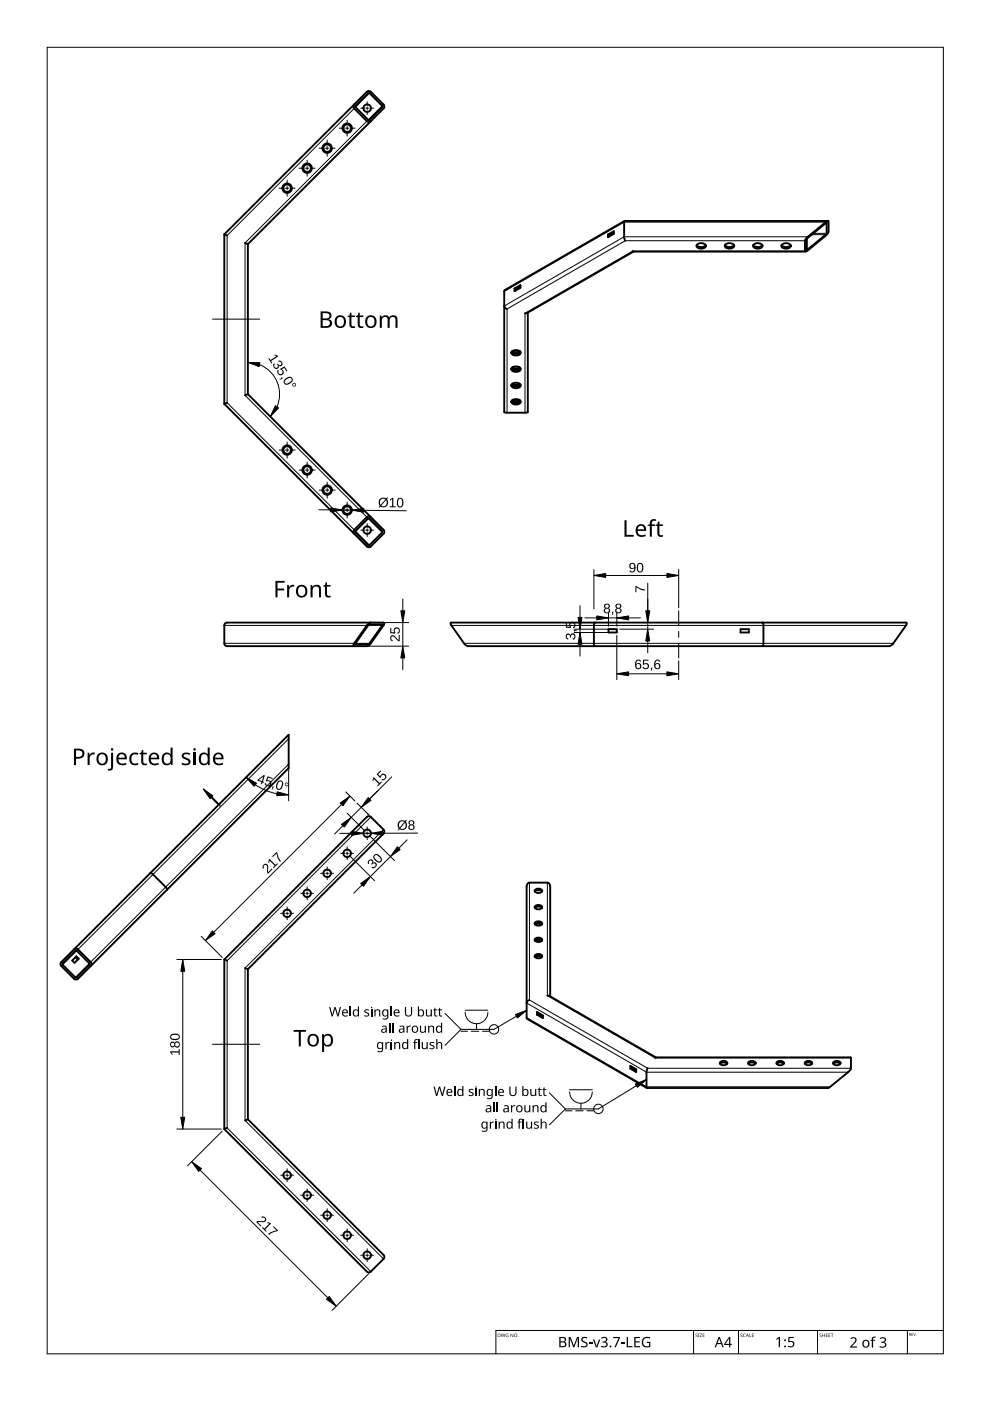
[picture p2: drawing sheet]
<svg xmlns="http://www.w3.org/2000/svg" width="210mm" height="297mm" viewBox="0 0 210 297" stroke-linecap="round" stroke-linejoin="round" font-family="sans-serif">
<g fill="none" stroke="#000" stroke-width=".4">
<path d="M78.1 19.8h.2l2.8 2.8-2.9 2.9-2.9-2.9zM75.1 22.2a.6 .6 0 0 0 0 .8l2.7 2.7a.6 .6 0 0 0 .8 0M47.6 49.7l30.2-30.2a.6 .6 0 0 1 .8 0l2.7 2.7a.6 .6 0 0 1 0 .8l-28.7 28.8M47.6 49.7v35.9M47.6 49.7l.6 .2M52 51.5l.6 .3M52.6 51.8v31.8M128.9 49.7l.3 .2M128.9 49.7l1.2-.7v.6l-1.2 .7zM129.2 49.9v.2M130.1 49.3l-.9 .6M132.4 46.9l-25.4 14.7-.1 25.8 .3 .1h4.1l.6-.1v-21.1"/>
<path d="M132.4 46.8l-.1 3.4 .3 .8M132.4 46.8h43.2M134.2 53.2l.1 .1M134.3 53.3h36.5M134.3 53.3l-22.6 13.1h-.4M147.7 52a1.32 1.32 0 0 0 1.9 0M147.7 51.9a1.25 1.25 0 0 1 2 .2 1.15 1.15 0 0 1-2 0zM153.7 52a1.32 1.32 0 0 0 1.9 0M153.7 51.9a1.25 1.25 0 0 1 2 .2 1.15 1.15 0 0 1-2 0zM159.7 52a1.32 1.32 0 0 0 1.9 0M159.7 51.9a1.25 1.25 0 0 1 2 .2 1.15 1.15 0 0 1-2 0zM165.7 52a1.32 1.32 0 0 0 1.9 0"/>
<path d="M165.7 51.9a1.25 1.25 0 0 1 2 .2 1.15 1.15 0 0 1-2 0zM171.1 50.4l4-3.3 .5-.2 .1 2.3-.2 .4-4.7 3.7-.1-.1v-2.2zM171.2 50.5l4.1-3.2-.1 2.3-4.1 3.3v-2.2zM106.9 64.9l.2 .4 .4 .2M108.5 78a1.25 1.25 0 0 1 1.9 .3 1.15 1.15 0 0 1-2 0zM108.5 74.6a1.25 1.25 0 0 1 1.9 .2 1.15 1.15 0 0 1-2 0zM108.6 77.9a.86 .86 0 0 0 .8 .5 .86 .86 0 0 0 .8-.5M109.1 61.2l.3 .1M109.1 61.2l1.2-.8v.6l-1.2 .7zM109.4 61.3v.3M110.1 74.4l-.7 .2-.7-.2M110.1 77.9l-.7 .2-.7-.2"/>
<path d="M110.2 74.5a.86 .86 0 0 1-.8 .5 .86 .86 0 0 1-.8-.5M110.3 60.8l-.9 .5M110.4 74.6a1.32 1.32 0 0 1-2 0M110.4 78.1a1.32 1.32 0 0 1-2 0M47.6 85.6l27.5 27.6M48.2 85.4l-.6 .2M52.6 83.6l28.7 28.7a.6 .6 0 0 1 0 .9l-2.7 2.7a.6 .6 0 0 1-.8 0l-2.7-2.7M52.6 83.6l-.6 .2M108.4 85a1.32 1.32 0 0 0 2 0M108.5 85a1.25 1.25 0 0 1 1.9 .2 1.15 1.15 0 0 1-2 0zM108.5 81.5a1.25 1.25 0 0 1 1.9 .2 1.15 1.15 0 0 1-2 0zM108.6 81.4a.86 .86 0 0 0 .8 .5 .86 .86 0 0 0 .8-.5"/>
<path d="M108.7 84.8l.7 .2 .7-.2M108.7 81.3l.7 .3 .7-.3M110.2 84.8a.86 .86 0 0 1-.8 .6 .86 .86 0 0 1-.8-.6M110.4 81.6a1.32 1.32 0 0 1-2 0M78.1 109.9h.2l2.8 2.8-2.9 2.9-2.9-2.9zM78.6 109.6a.6 .6 0 0 0-.8 0l-2.7 2.7a.6 .6 0 0 0 0 .9M47.7 132.2l.5-.2h33.1l.2 .2-2.9 4.2-.8 .6h-29.6a.6 .6 0 0 1-.6-.6v-3.8zM78.1 132.5l.2-.1 2.8 .1-2.9 4.1h-2.9zM78.6 132l-.7 .5-2.8 3.9-.2 .4 .2 .2M95.6 132h96.5l.2 .2-2.9 4.2-.8 .6h-89.4l-.8-.6-2.7-3.8zM126.2 132l-.3 .6v3.8l.3 .6M129 133.4h1.8v.7h-1.8z"/>
<path d="M157 133.4h1.8v.7h-1.8zM161.6 132l.3 .6v3.8l-.3 .6M31.8 185.1l.6 .3 2.7 2.7 .3 .6M113.4 189l.8-.3 .7 .3M113.4 196l.8-.3 .7 .3M113.4 192.5l.8-.3 .7 .3M113.4 192.2l.8-.3a.58 .58 0 0 1 .7 .6l-.7 .3a.58 .58 0 0 1-.8-.6zM113.4 195.6l.8-.3a.58 .58 0 0 1 .7 .7l-.7 .3a.58 .58 0 0 1-.8-.7zM113.4 188.7l.8-.3a.58 .58 0 0 1 .7 .6l-.7 .3a.58 .58 0 0 1-.8-.6zM113.4 199.1l.8-.3a.58 .58 0 0 1 .7 .6l-.7 .3a.58 .58 0 0 1-.8-.6zM113.4 199.5l.8-.2 .7 .2M114.9 196l-.7-.2-.8 .2"/>
<path d="M114.9 199.4l-.7-.3-.8 .3M13 204l48.2-48.2v7.1l-44.7 44.6a.6 .6 0 0 1-.8 0l-2.7-2.7a.6 .6 0 0 1 0-.8zM13.3 204.3l2.8-2.8 2.9 2.9-2.9 2.9-2.8-2.8zM15.7 201.3a.6 .6 0 0 1 .8 0l2.7 2.7a.6 .6 0 0 1 0 .8M16 203l.5 .5M16.2 202.8l.5 .5-.9 .8-.5-.5zM47.6 203.4l30.2-30.2a.6 .6 0 0 1 .8 0l2.7 2.7a.6 .6 0 0 1 0 .8l-28.7 28.8M47.6 203.4v36M47.6 203.4l.6 .3M52 205.3l.6 .2M52.6 205.5v31.8M112.3 212l-.5 .3-.1 .3"/>
<path d="M113.4 202.5l.8-.2a.58 .58 0 0 1 .7 .6l-.7 .3a.58 .58 0 0 1-.8-.7zM113.4 202.9l.8-.1 .7 .1M113.8 214.6l1.3 .7v.6l-1.3-.8zM114.1 214.7v.3M114.1 215l1 .5M114.1 215l-.3 .1M114.9 202.9l-.7-.3-.8 .3M116.1 211.1h.4l22.6 13.1M116.7 211.3v-23.3a.75 .75 0 0 0-.6-.9h-3.8a.75 .75 0 0 0-.6 .9v27.9l25.4 14.8M48.2 239.1l-.6 .3M52.6 237.3l28.7 28.8a.6 .6 0 0 1 0 .8l-2.7 2.7a.6 .6 0 0 1-.8 0l-30.2-30.2M52.6 237.3l-.6 .3"/>
<path d="M133.6 226l1.3 .7v.6l-1.3-.7zM133.9 226.2v.2M133.9 226.4l1 .6M133.9 226.4l-.3 .2M139 224.2l-.1 .1M139 224.2h41.3l.1 2.3-.6 .8-4.3 3.4h-38.3l-.1-3.4 .2-.8M152.7 225.6l.7-.3 .8 .3M152.7 225.2l.7-.3a.58 .58 0 0 1 .8 .7l-.8 .3a.58 .58 0 0 1-.7-.7zM158.7 225.6l.7-.3 .8 .3M158.7 225.2l.7-.3a.58 .58 0 0 1 .8 .7l-.8 .3a.58 .58 0 0 1-.7-.7zM164.7 225.6l.7-.3 .8 .3M164.7 225.2l.7-.3a.58 .58 0 0 1 .8 .7l-.8 .3a.58 .58 0 0 1-.7-.7z"/>
<path d="M170.7 225.6l.7-.3 .8 .3M170.7 225.2l.7-.3a.58 .58 0 0 1 .8 .7l-.8 .3a.58 .58 0 0 1-.7-.7zM176.7 225.6l.7-.3 .8 .3M176.7 225.2l.7-.3a.58 .58 0 0 1 .8 .7l-.8 .3a.58 .58 0 0 1-.7-.7z"/>
<circle cx="60.9" cy="39.9" r="1"/>
<circle cx="60.9" cy="39.9" r=".8"/>
<circle cx="65.1" cy="35.7" r=".8"/>
<circle cx="65.1" cy="35.7" r="1"/>
<circle cx="69.4" cy="31.4" r="1"/>
<circle cx="69.4" cy="31.4" r=".8"/>
<circle cx="73.6" cy="27.2" r="1"/>
<circle cx="73.6" cy="27.2" r=".8"/>
<circle cx="77.9" cy="22.9" r=".8"/>
<circle cx="60.9" cy="95.4" r=".8"/>
<circle cx="60.9" cy="95.4" r="1"/>
<circle cx="65.1" cy="99.7" r="1"/>
<circle cx="65.1" cy="99.7" r=".8"/>
<circle cx="69.4" cy="103.9" r=".8"/>
<circle cx="69.4" cy="103.9" r="1"/>
<circle cx="73.6" cy="108.2" r="1"/>
<circle cx="73.6" cy="108.2" r=".8"/>
<circle cx="77.9" cy="112.4" r=".8"/>
<circle cx="77.9" cy="176.7" r=".8"/>
<circle cx="60.9" cy="193.6" r=".8"/>
<circle cx="65.1" cy="189.4" r=".8"/>
<circle cx="69.4" cy="185.2" r=".8"/>
<circle cx="73.6" cy="180.9" r=".8"/>
<circle cx="60.9" cy="249.2" r=".8"/>
<circle cx="65.1" cy="253.4" r=".8"/>
<circle cx="69.4" cy="257.7" r=".8"/>
<circle cx="73.6" cy="261.9" r=".8"/>
<circle cx="77.9" cy="266.1" r=".8"/>
</g>
<g fill="none" stroke="#000" stroke-width=".21">
<path d="M78.3 19.8l-2.9 2.9M75.1 23l-26.9 26.9v35.5l26.9 26.9M77.8 25.7l-25.8 25.8v32.3l25.8 25.8M81 22.4l-2.9 3M170.7 53.2h-36.5l-22.9 13.2v21.1M170.7 51h-38.1l-25.1 14.5v22M171.1 52.9h.2M171.3 50.2h-39l-25.4 14.7M172.1 49.8h3M172.4 49.5h2.9M175.1 47.1h-42.8l-25.4 14.7M175.1 47.3h.2"/>
<path d="M75.4 112.6l2.9 3M78.1 109.9l2.9 3M47.6 132.6h30.2M47.6 136.4h27.5M75.4 136.4h2.9M78.1 132.6h2.9M95.7 132.6h96.4M98.4 136.4h91M61.2 156.6l-44.7 44.7M61.2 162l-42 42M78.6 173.2l-30.4 30.5v35.4l30.4 30.5M81.3 175.9l-29.3 29.4v32.3l29.3 29.3"/>
<path d="M112.3 187.1v24.9l25 14.5h43.1M116.1 187.1v24l22.8 13.2h41.5M16.3 201.6l-3 2.9M18.9 204.3l-2.9 2.9M111.7 215.8l25.4 14.6h38.9M111.7 212.6l25.4 14.7h42.7"/>
</g>
<path d="M147.1 282.1v4.9M156.6 282.1v4.9M173.3 282.1v4.9M192.4 282.1v4.9M200 282.1h-94.9v4.9" fill="none" stroke="#000" stroke-width=".21"/>
<g fill="#000">
<path d="M106.2 282.8l.2 .6 .2-.6 .3 .6 .2-.6-.2 .7-.2-.6-.3 .6zM107.3 282.8h.5l-.4 .1-.1 .2 .3 .3h.1v-.2l-.1-.1h.2v.4l-.5-.1zM108.2 282.8l.5 .6 .1-.6v.7l-.5-.6-.1 .6zM120.6 283.5h.4l.7 1.8 .7-1.8h.4v2.1h-.3v-1.9l-.7 1.9h-.3l-.7-1.9v1.9h-.2zM123.3 283.7l.5-.3 .7 .2v.2l-.3-.1a.41 .41 0 0 0-.7 .2 .41 .41 0 0 0 .5 .5 .66 .66 0 0 1 .6 .9 .66 .66 0 0 1-1 .4l-.4-.1v-.3l.5 .1a.43 .43 0 0 0 .6-.3 .43 .43 0 0 0-.5-.5h-.1a.6 .6 0 0 1-.4-.9zM124.9 284.7h.7v.2h-.7zM125.7 284h.3l.5 1.4 .5-1.4h.3l-.7 1.6h-.3zM127.4 283.7a.72 .72 0 0 1 .9-.3 .72 .72 0 0 1 .4 .8l-.4 .3a.62 .62 0 0 1 .5 .8 .62 .62 0 0 1-.8 .4l-.6-.1v-.3l.5 .1a.45 .45 0 0 0 .7-.3 .45 .45 0 0 0-.6-.5h-.3v-.2a.46 .46 0 0 0 .7-.1 .46 .46 0 0 0-.1-.6l-.7 .1zM130 283.5h1.4l-.8 2.1h-.3l.9-1.9h-1.2zM131.7 284.7h.8v.2h-.8zM132.9 283.5h.3v1.9h.9v.2h-1.2zM134.5 283.5h1.2v.2h-.9v.7h.8v.2h-.8v.8h.9v.2h-1.2z"/>
<path d="M136.4 283.7l.5-.2 .5-.1 .5 .2-.1 .2a.9 .9 0 0 0-1.4 .7 .9 .9 0 0 0 1.2 .9v-.7h-.5v-.2h.8v1.1a1.19 1.19 0 0 1-1.6-.3 1.19 1.19 0 0 1 .1-1.6zM147.5 282.8h.4l-.3 .1 .1 .2a.23 .23 0 0 1 .2 .3 .23 .23 0 0 1-.4 0 .18 .18 0 0 0 .2 .1 .18 .18 0 0 0 0-.3l-.2-.2zM148 282.8h.3v.7h-.3zM148.4 282.8h.4l-.3 .6 .4 .1h-.5l.3-.7zM149 282.8h.4h-.3v.3h.3h-.3v.3l.3 .1h-.4zM157 282.8h.4l-.3 .1 .1 .2a.23 .23 0 0 1 .2 .3 .23 .23 0 0 1-.4 0 .18 .18 0 0 0 .2 .1 .18 .18 0 0 0 .1-.3l-.3-.2zM157.6 282.8h.4a.29 .29 0 0 0-.4 .4 .29 .29 0 0 0 .5 .2h-.5zM158.9 282.8l.1 .6 .3 .1h-.4zM159.4 282.8h.4h-.3v.3h.3h-.3v.3l.3 .1h-.4zM164.6 283.9l.6-.4h.2v2.1h-.3v-1.9l-.4 .4zM167.2 283.5h1.1v.2h-.9v.6a.75 .75 0 0 1 1 .7 .75 .75 0 0 1-1.1 .6l-.2-.1v-.2l.2 .1a.51 .51 0 0 0 .9-.3 .51 .51 0 0 0-.8-.6h-.3zM173.8 282.8h.4l-.3 .1 .1 .2a.23 .23 0 0 1 .2 .3 .25 .25 0 0 1-.5 0 .18 .18 0 0 0 .3 .1 .18 .18 0 0 0 0-.3l-.2-.2z"/>
<path d="M174.4 282.8v.3h.4l.1-.3v.7l-.1-.4h-.4v.4zM175.1 282.8h.4h-.3v.3h.3h-.3v.3l.3 .1h-.4zM175.7 282.8h.4h-.3v.3h.3h-.3v.3l.3 .1h-.4zM176.2 282.8h.5h-.2v.7l-.1-.7zM180.3 283.8a.76 .76 0 0 1 1.2-.1 .76 .76 0 0 1-.3 1.2l-.6 .6h1.1v.2h-1.4v-.2l.7-.8a.52 .52 0 0 0 .3-.8 .52 .52 0 0 0-.9 0zM185 283.5l.7-.1-.1 .2h-.3l-.2 .2v.3h.4v.2h-.4v1.4h-.3v-1.4h-.2l.2-.2zM186.5 283.7a.73 .73 0 0 1 .9-.2 .73 .73 0 0 1 .4 .7l-.4 .4a.62 .62 0 0 1 .5 .7 .62 .62 0 0 1-.8 .4l-.6-.1v-.2l.5 .1a.45 .45 0 0 0 .6-.3 .45 .45 0 0 0-.6-.5h-.2v-.2a.46 .46 0 0 0 .7-.1 .46 .46 0 0 0-.1-.6l-.8 .1zM193.3 282.6h.3l-.3 .1v.2h.3l-.3 .1v.2h.3h-.3zM193.6 282.6l.3 .6 .3-.6-.3 .6z"/>
<path d="M105.5 282.8l.6 .1-.1 .5-.5 .1zM105.6 282.8v.6h.3l.1-.4z"/>
<path d="M108.9 283.1a.4 .4 0 0 1 .8 0 .4 .4 0 0 1-.8 0zM109.1 283.1a.27 .27 0 0 0 .5 0 .27 .27 0 0 0-.5 0z"/>
<path d="M118.6 283.5h.6a.56 .56 0 0 1 .8 .3 .56 .56 0 0 1-.4 .7 .59 .59 0 0 1 .5 .7 .59 .59 0 0 1-.7 .4h-.8zM118.9 284.6v.8h.4a.41 .41 0 0 0 .5-.4 .41 .41 0 0 0-.5-.4zM118.9 283.7v.7h.4a.37 .37 0 0 0 .5-.4 .37 .37 0 0 0-.6-.3z"/>
<path d="M152.4 283.5h.2l.9 2.2h-.3l-.3-.7h-.8l-.3 .7h-.3zM152.5 283.8l-.4 .9h.7z"/>
<path d="M154.6 283.5h.2v1.4h.4v.3h-.4v.5h-.2v-.5h-1.1v-.3zM154.6 283.8l-.8 1.1h.8z"/>
<path d="M158.4 282.8l.4 .7-.2-.2h-.3l-.2 .2zM158.5 282.8l-.2 .4h.3z"/>
<path d="M183 284.3a.82 .82 0 0 1 1.3 0 .82 .82 0 0 1-.3 1.3 .82 .82 0 0 1-1.1-.5zM183.3 284.4a.6 .6 0 0 0-.2 .8 .6 .6 0 0 0 .8 .2l.2-.4a.53 .53 0 0 0-.2-.6 .53 .53 0 0 0-.6 0z"/>
<path d="M192.7 282.6h.2a.17 .17 0 0 1 .2 .2 .17 .17 0 0 1-.1 .2l.2 .2-.3-.2-.2 .2zM192.8 282.7v.2h.2v-.2z"/>
<circle cx="109.9" cy="283.4" r=".07"/>
<circle cx="129.4" cy="285.5" r=".2"/>
<circle cx="166.5" cy="285.5" r=".2"/>
<circle cx="166.5" cy="284.2" r=".2"/>
<circle cx="194.3" cy="283.2" r=".05"/>
</g>
<path d="M10 10h190v277h-190z" fill="none" stroke="#000" stroke-width=".21"/>
<g fill="#000">
<path d="M56.9 76l.2-.1 .2 .4 1.3-.8-.5-.2 .2-.1 .7 .4-1.5 .9 .2 .5-.1 .1zM58 77.1l.1-.1 .2 .2a.42 .42 0 0 0-.1 .6 .42 .42 0 0 0 .7 0 .42 .42 0 0 0-.2-.6l.2-.1a.39 .39 0 0 0 .5 .4 .39 .39 0 0 0 .3-.6 .39 .39 0 0 0-.6-.2l-.1-.2a.6 .6 0 0 1 .9 .4 .6 .6 0 0 1-.8 .7v-.1a.56 .56 0 0 1-.4 .8 .56 .56 0 0 1-.7-.5l-.1-.4zM59 78.4l.1 .2a.46 .46 0 0 0 .2 .7 .46 .46 0 0 0 .6-.3 .46 .46 0 0 0-.4-.6l-.1-.2 .9-.5 .6 .9-.1 .2-.5-.8-.6 .3a.68 .68 0 0 1 .3 1 .68 .68 0 0 1-1 .1 .68 .68 0 0 1 0-1zM74.3 66.3h.2v.6h.8v.3h-.8v1.5l.2 .5h.6v.3a.8 .8 0 0 1-1.2-.8v-1.5h-.4v-.2l.4-.2zM76 66.3h.3v.6h.7v.3h-.7v1.5l.2 .5h.5v.3a.8 .8 0 0 1-1.2-.8v-1.5h-.3v-.2l.3-.2zM80.5 66.9h.4v.3a.99 .99 0 0 1 1.7 .1 .93 .93 0 0 1 1-.4 .93 .93 0 0 1 .7 .9v1.7h-.4v-1.7a.64 .64 0 0 0-.8-.6 .64 .64 0 0 0-.5 .9v1.4h-.4v-1.7a.66 .66 0 0 0-.8-.6 .66 .66 0 0 0-.4 1v1.3h-.5zM59.2 80.3l.4-.1-.1-.1 .3-.1 .1 .2-.5 .3zM82.7 105.9l.7-.3v1.7l.5 .1v.2h-1.3v-.3h.5l.1-1.5-.5 .3zM132.4 110.3h.4v3.1h1.6v.4h-2zM138 110.3l.4-.2h.5h.2l-.1 .4a.55 .55 0 0 0-.7 0 .55 .55 0 0 0-.1 .7h.7v.3h-.7v2.3h-.4v-2.3h-.5v-.2l.5-.1zM139.5 110.6h.3v.6h.8v.3h-.8v1.5l.2 .5 .6-.1v.4a.8 .8 0 0 1-1.2-.8v-1.5h-.4v-.2l.4-.2zM58.4 123.2h1.9v.4h-1.5v1.2h1.5v.4h-1.5v1.4h-.4z"/>
<path d="M60.9 124h.3l.1 .5 .5-.4 .6-.1v.4h-.5a.84 .84 0 0 0-.6 .9v1.3h-.4zM65.8 124h.4l.1 .4a1 1 0 0 1 1.1-.4 1 1 0 0 1 .7 .9v1.7h-.5v-1.6a.7 .7 0 0 0-.8-.6 .7 .7 0 0 0-.5 .9v1.3h-.5zM69.1 123.4h.2v.6h.8v.4h-.8v1.5l.3 .4h.5v.3a.8 .8 0 0 1-1.2-.7v-1.5h-.4v-.2l.4-.2zM82.8 133.1h.2v.9l.6 .1a.68 .68 0 0 1 .3-1 .68 .68 0 0 1 .9 .4 .68 .68 0 0 1-.5 .9v-.3a.46 .46 0 0 0 .2-.6 .46 .46 0 0 0-.7-.1 .46 .46 0 0 0 0 .7v.2h-1zM82.9 134.8a1.16 1.16 0 0 1 1.4 .7l.2 .2v-1.1h.3v1.4l-.5-.2-.5-.6a.42 .42 0 0 0-.7-.2 .42 .42 0 0 0 .2 .7l-.1 .3a.69 .69 0 0 1-.3-1.2zM120 131.9h.2v1h.6a.68 .68 0 0 1 .3-1 .68 .68 0 0 1 1 .4 .68 .68 0 0 1-.6 .9v-.2a.46 .46 0 0 0 .2-.7 .46 .46 0 0 0-.7-.1 .46 .46 0 0 0 .1 .7v.3l-1.1-.1zM120.1 134.5l.6-.2 .3 .4a.56 .56 0 0 1 .7-.4 .56 .56 0 0 1 .3 .8l-.3 .5h-.2l-.1-.2a.42 .42 0 0 0 .4-.5 .42 .42 0 0 0-.5-.3 .42 .42 0 0 0-.2 .6h-.3a.39 .39 0 0 0-.1-.6 .39 .39 0 0 0-.6 .3 .39 .39 0 0 0 .4 .4v.3a.69 .69 0 0 1-.4-1.1zM121.7 133.6h.6v.3l-.3-.2v.2h-.3zM129.8 129.7h.2l-.1 .7h-.1l.1-.4h-.1zM134.7 124.2l1.2 .6 .8 .1v.3l-.8-.2-1-.5v1.1h-.2zM136.4 139.9h1.1v.2h-.9l-.1 .6a.68 .68 0 0 1 1 .3 .68 .68 0 0 1-.4 1 .68 .68 0 0 1-.9-.6h.3a.46 .46 0 0 0 .7 .2 .46 .46 0 0 0 0-.7 .46 .46 0 0 0-.7 0h-.2zM138 141.6h.3l-.1 .6h-.2l.1-.3h-.1z"/>
<path d="M56.7 164.6l1.1 .3v.2l-.9-.2-.2 .6a.68 .68 0 0 1 .8 .6 .68 .68 0 0 1-.7 .7 .68 .68 0 0 1-.7-.8l.3 .1a.46 .46 0 0 0 .6 .4 .46 .46 0 0 0 .3-.7 .46 .46 0 0 0-.7-.1l-.3-.1zM57.8 166.7l.2 .1-.3 .6h-.1l.2-.4h-.1zM79.1 164.9l.1-.1 1.3 1.2 .3-.3 .2 .1-.9 .9-.1-.1 .3-.4-1.1-1.1-.1 .6-.1-.2zM79.9 164.2l.8-.9 .1 .2-.6 .6 .4 .5a.68 .68 0 0 1 .9-.5 .68 .68 0 0 1 .4 1 .68 .68 0 0 1-1 .2l.1-.2a.46 .46 0 0 0 .6-.3 .46 .46 0 0 0-.4-.5 .46 .46 0 0 0-.4 .5l-.2 .2zM55.9 183.4a.63 .63 0 0 1 .8-.1 .63 .63 0 0 1 .2 .8v.8l.7-.7 .2 .1-1 1-.2-.5 .1-.8a.42 .42 0 0 0-.4-.6 .42 .42 0 0 0-.3 .6l-.2 .2a.6 .6 0 0 1 .1-.8zM57 182.3l.2-.2 1.2 1.3 .4-.4 .1 .2-.9 .9-.1-.2 .3-.4-1.1-1v.5l-.2-.2zM57.7 181.6l.9-1 .5 1.3 .5 .6-.2 .2-.3-.3-.5-1.4-.7 .7zM78.2 182.4a.52 .52 0 0 1 .7-.2 .52 .52 0 0 1 .2 .8 .58 .58 0 0 1 .8 .2 .58 .58 0 0 1-.5 .8h-.5h-.1l.1-.2a.42 .42 0 0 0 .7-.1 .42 .42 0 0 0-.2-.6 .42 .42 0 0 0-.6 .2l-.1-.1a.39 .39 0 0 0 .2-.5 .39 .39 0 0 0-.5-.2 .39 .39 0 0 0-.1 .6l-.2 .1a.59 .59 0 0 1 .1-.8zM69.8 213.5h.2l.5 1.7 .4-1.7h.3l.4 1.7 .4-1.7h.3l-.5 2h-.3l-.5-1.7-.4 1.7h-.3zM77.3 214.2l.4-.2 .6 .1-.1 .2-.3-.1a.27 .27 0 0 0-.5 .2 .27 .27 0 0 0 .4 .3 .48 .48 0 0 1 .5 .6 .48 .48 0 0 1-.7 .2l-.4-.1v-.2l.4 .1a.29 .29 0 0 0 .5-.1 .29 .29 0 0 0-.4-.4l-.4-.2zM78.7 214h.2v1.5h-.2zM79.4 214h.2v.2a.57 .57 0 0 1 .6-.2 .57 .57 0 0 1 .4 .5v1h-.2v-.9a.4 .4 0 0 0-.5-.4 .4 .4 0 0 0-.3 .5v.8h-.2z"/>
<path d="M86.2 217.5h.2v.2l.3-.2h.4v.2h-.4l-.2 .2v1.1h-.3zM85.8 213.5h.3v1.3a.52 .52 0 0 0 .5 .5 .52 .52 0 0 0 .5-.5v-1.3h.3v1.3a.77 .77 0 0 1-.8 .7 .77 .77 0 0 1-.8-.7zM89 217.5h.3v.9a.4 .4 0 0 0 .5 .4 .4 .4 0 0 0 .3-.6v-.7h.2v1.5h-.2v-.2a.58 .58 0 0 1-.7 .2 .58 .58 0 0 1-.4-.6zM90.3 214h.2v1a.4 .4 0 0 0 .5 .3 .4 .4 0 0 0 .3-.5v-.8h.3v1.5h-.2l-.1-.2a.58 .58 0 0 1-.6 .2 .58 .58 0 0 1-.4-.5zM90.8 217.5h.2v.2a.57 .57 0 0 1 .6-.2 .57 .57 0 0 1 .4 .5v1h-.2v-1a.4 .4 0 0 0-.5-.3 .4 .4 0 0 0-.3 .5v.8h-.2zM92.2 213.7h.1v.3h.4v.2h-.4v.9l.1 .2h.3a.35 .35 0 0 1-.3 .2 .35 .35 0 0 1-.3-.3v-1l-.3-.1 .3-.1zM93.2 213.7h.1v.3h.4v.2h-.4v.9l.1 .2h.4a.35 .35 0 0 1-.4 .2 .35 .35 0 0 1-.3-.3v-1l-.2-.1 .2-.1zM36.1 222.9h1.8v-.5h.2v1.3h-.2v-.6h-1.6l.4 .5h-.3zM62.3 218.4h2.6v.4h-1.1v3.1h-.5v-3.1h-1zM81.7 220.9h.2l.1 .3 .2-.2 .4-.1v.3h-.4l-.2 .2v1h-.3zM82.9 220.9h.2v1.5h-.2zM83.6 220.9h.2v.2a.57 .57 0 0 1 .6-.2 .57 .57 0 0 1 .4 .6v.9h-.2v-.9a.4 .4 0 0 0-.5-.4 .4 .4 0 0 0-.3 .6v.7h-.2z"/>
<path d="M87.9 220.4l.7-.1-.1 .2h-.3l-.1 .2v.2h.3v.2h-.3v1.3h-.3v-1.3h-.2l.2-.2zM89.4 220.9h.3v1a.4 .4 0 0 0 .5 .4 .4 .4 0 0 0 .2-.6v-.8h.3v1.5h-.2l-.1-.2a.58 .58 0 0 1-.6 .2 .58 .58 0 0 1-.4-.5zM91.1 221.1l.4-.2 .6 .1-.1 .2-.3-.1a.27 .27 0 0 0-.4 .2 .27 .27 0 0 0 .4 .3 .48 .48 0 0 1 .4 .6 .48 .48 0 0 1-.7 .3l-.3-.1v-.3l.3 .2a.29 .29 0 0 0 .5-.2 .29 .29 0 0 0-.4-.3l-.4-.3zM92.5 220.3h.2v.8a.57 .57 0 0 1 .7-.2 .57 .57 0 0 1 .4 .6v.9h-.3v-.9a.4 .4 0 0 0-.5-.4 .4 .4 0 0 0-.3 .6v.7h-.2zM91.9 230.4h.3l.4 1.7 .4-1.7h.3l.5 1.7 .4-1.7h.2l-.5 2h-.2l-.5-1.7-.5 1.7h-.2zM99.4 231l.4-.1 .6 .1-.1 .1h-.3a.27 .27 0 0 0-.4 .2 .27 .27 0 0 0 .4 .2 .48 .48 0 0 1 .4 .6 .48 .48 0 0 1-.7 .3l-.3-.1v-.2l.3 .1a.29 .29 0 0 0 .5-.2 .29 .29 0 0 0-.4-.3l-.4-.3zM100.8 230.9h.2v1.5h-.2zM101.5 230.9h.2v.2a.57 .57 0 0 1 .7-.2 .57 .57 0 0 1 .4 .5v1h-.3v-1a.4 .4 0 0 0-.5-.3 .4 .4 0 0 0-.2 .5v.8h-.3zM103.9 237.8h.2v.3l.3-.3h.3v.2h-.3l-.2 .2-.1 1.1h-.2zM105 237.8h.2v1.5h-.2zM105.7 237.8h.2l.1 .2a.57 .57 0 0 1 .6-.2 .57 .57 0 0 1 .4 .5v1h-.3v-1a.4 .4 0 0 0-.4-.3 .4 .4 0 0 0-.3 .5v.8h-.3zM108.3 234.3h.2l.1 .3 .3-.3h.3v.2l-.3 .1-.3 .2v1h-.3z"/>
<path d="M108 230.4h.2v1.3a.52 .52 0 0 0 .6 .5 .52 .52 0 0 0 .5-.5v-1.3h.2v1.3a.77 .77 0 0 1-.7 .7 .77 .77 0 0 1-.8-.7zM110.1 237.3l.6-.1v.2h-.4l-.1 .2v.2h.4v.2h-.4v1.3h-.2v-1.3h-.3l.3-.2zM111.2 234.3h.2v1a.4 .4 0 0 0 .5 .3 .4 .4 0 0 0 .3-.5v-.8h.2v1.5h-.2v-.2a.58 .58 0 0 1-.6 .2 .58 .58 0 0 1-.4-.5zM111.6 237.8h.2v1a.4 .4 0 0 0 .5 .3 .4 .4 0 0 0 .3-.5v-.8h.2v1.5h-.2v-.2a.58 .58 0 0 1-.6 .2 .58 .58 0 0 1-.4-.5zM112.4 230.9h.3v.9a.4 .4 0 0 0 .5 .4 .4 .4 0 0 0 .3-.5v-.8h.2v1.5h-.2v-.2a.58 .58 0 0 1-.7 .2 .58 .58 0 0 1-.4-.5zM112.9 234.3h.2v.2a.57 .57 0 0 1 .7-.2 .57 .57 0 0 1 .4 .6v.9h-.3v-.9a.4 .4 0 0 0-.5-.4 .4 .4 0 0 0-.2 .6v.7h-.3zM113.3 237.9l.3-.1 .6 .1v.2l-.4-.1a.27 .27 0 0 0-.4 .2 .27 .27 0 0 0 .4 .2 .48 .48 0 0 1 .4 .7 .48 .48 0 0 1-.7 .2l-.3-.1v-.2l.4 .1a.29 .29 0 0 0 .4-.1 .29 .29 0 0 0-.3-.4l-.5-.3zM114.3 230.5h.1v.4h.5v.2h-.5v.8l.2 .3h.3a.35 .35 0 0 1-.4 .2 .35 .35 0 0 1-.3-.3v-1l-.2-.1 .2-.1zM114.6 237.2h.3v.8a.57 .57 0 0 1 .6-.2 .57 .57 0 0 1 .4 .5v1h-.2v-1a.4 .4 0 0 0-.5-.3 .4 .4 0 0 0-.3 .5v.8h-.3zM115.3 230.5h.1v.4h.5v.2h-.5v.8l.2 .3h.3a.35 .35 0 0 1-.4 .2 .35 .35 0 0 1-.3-.3v-1l-.2-.1 .2-.1zM54.3 259.1l.5-.2h.7a.42 .42 0 0 0 .7-.3 .42 .42 0 0 0-.6-.4l-.2-.2a.66 .66 0 0 1 1 .5 .66 .66 0 0 1-1 .6h-.7l.7 .8-.1 .1zM55.7 260.1l.3 .4 1.1-1.1-.5-.1 .1-.2 .8 .3-1.3 1.3 .4 .3-.2 .2-.9-.9z"/>
<path d="M57.9 260.1l.1-.1 1 .9-1.3 .5-.6 .4-.2-.2 .3-.2 1.4-.5z"/>
<path d="M68 66h1a.94 .94 0 0 1 1 .2 .94 .94 0 0 1 .2 1.1l-.6 .4a.95 .95 0 0 1 .8 1.1 .95 .95 0 0 1-1.2 .7h-1.2zM68.4 67.9v1.2h.7a.66 .66 0 0 0 .8-.6 .66 .66 0 0 0-.8-.6zM68.4 66.4v1.1h.7a.6 .6 0 0 0 .7-.6 .6 .6 0 0 0-.8-.5z"/>
<path d="M71.3 67.2a1.32 1.32 0 0 1 2.1 .6 1.32 1.32 0 0 1-1.4 1.7 1.41 1.41 0 0 1-.7-2.3zM71.7 67.3a1.02 1.02 0 0 0-.3 1.2 1.02 1.02 0 0 0 1.1 .6 1.01 1.01 0 0 0 .4-1.2 1.01 1.01 0 0 0-1.1-.6z"/>
<path d="M77.7 67.2a1.32 1.32 0 0 1 2.1 .6 1.32 1.32 0 0 1-1.4 1.7 1.41 1.41 0 0 1-.7-2.3zM78.2 67.3a1.02 1.02 0 0 0-.3 1.2 1.02 1.02 0 0 0 1.1 .6 1.01 1.01 0 0 0 .4-1.2 1.01 1.01 0 0 0-1.1-.6z"/>
<path d="M60.4 80.4a.98 .98 0 0 1 1.6-.1 1.17 1.17 0 0 1-1.7 1.1l-.2-.5zM60.6 80.6a.44 .44 0 0 0-.1 .7 .44 .44 0 0 0 .7-.1 .6 .6 0 0 0 .6-.4 .6 .6 0 0 0-.2-.7z"/>
<path d="M62 81.6a.41 .41 0 0 1 .8 0 .41 .41 0 0 1-.8 0zM62.1 81.6a.25 .25 0 0 0 .5 0 .25 .25 0 0 0-.5 0z"/>
<path d="M80.6 105.8l.5-.3 .8 .2 .2-.2h.2l-.3 .3a1.05 1.05 0 0 1 .1 1.4 1.05 1.05 0 0 1-1.4 .2l-.2 .2h-.3l.3-.3a1.22 1.22 0 0 1 .1-1.5zM81.9 106l-1.1 1.2a.79 .79 0 0 0 1.1-.1 .79 .79 0 0 0 0-1.1zM80.8 105.9a1.05 1.05 0 0 0-.1 1.2l1-1.2-.5-.2z"/>
<path d="M84.4 105.7a.74 .74 0 0 1 .9 0 .74 .74 0 0 1 .2 .9 .75 .75 0 0 1-.7 1 .75 .75 0 0 1-.7-1zM84.6 105.9a1.35 1.35 0 0 0 .1 1.5 .9 .9 0 0 0 .5-1.3 .38 .38 0 0 0-.6-.2z"/>
<path d="M135.1 111.5a1.13 1.13 0 0 1 1.4-.2 1.13 1.13 0 0 1 .5 1.3h-1.8a1 1 0 0 0 .6 .9 1 1 0 0 0 1.1-.2v.4a1.42 1.42 0 0 1-1.9-.3 1.42 1.42 0 0 1 .1-1.9zM135.4 111.7l-.2 .5h1.3a.65 .65 0 0 0-.3-.7 .65 .65 0 0 0-.8 .2z"/>
<path d="M63.1 124.3a1.32 1.32 0 0 1 2.1 .7 1.32 1.32 0 0 1-1.4 1.7 1.41 1.41 0 0 1-.7-2.4zM63.5 124.5a1.02 1.02 0 0 0-.3 1.2 1.02 1.02 0 0 0 1.1 .6 1.01 1.01 0 0 0 .4-1.2 1.01 1.01 0 0 0-1.1-.7z"/>
<path d="M128.2 128.1a.58 .58 0 0 1 .9-.1 .58 .58 0 0 1-.1 .9v.1a.6 .6 0 0 1 .3 .8 .6 .6 0 0 1-.9 .2 .54 .54 0 0 1-.4-.5 .54 .54 0 0 1 .4-.5l-.3-.3zM128.3 129.5a.42 .42 0 0 0 .8 0 .42 .42 0 0 0-.8 0zM128.3 128.5a.4 .4 0 0 0 .8 0 .4 .4 0 0 0-.8 0z"/>
<path d="M130.6 128.1a.58 .58 0 0 1 .9-.1 .58 .58 0 0 1 0 .9l-.1 .1a.6 .6 0 0 1 .3 .8 .6 .6 0 0 1-.9 .2 .54 .54 0 0 1-.4-.5 .54 .54 0 0 1 .4-.5l-.3-.3zM130.7 129.5a.42 .42 0 0 0 .8 0 .42 .42 0 0 0-.8 0zM130.7 128.5a.4 .4 0 0 0 .8 0 .4 .4 0 0 0-.8 0z"/>
<path d="M133.6 119.5a.76 .76 0 0 1 .9 0 .76 .76 0 0 1 .3 .9 .7 .7 0 0 1-.4 .9 .7 .7 0 0 1-.9-.3l.2-.1 .2 .3a.56 .56 0 0 0 .6-.8 .64 .64 0 0 1-1 .1 .64 .64 0 0 1 .1-1zM133.6 120a.45 .45 0 0 0 .9 0 .45 .45 0 0 0-.9 0z"/>
<path d="M135.3 119.5a.78 .78 0 0 1 .9 0 .78 .78 0 0 1 .2 1 .73 .73 0 0 1-.8 .9 .73 .73 0 0 1-.6-1zM135.4 119.6a1.35 1.35 0 0 0 .2 1.6 .9 .9 0 0 0 .5-1.4 .38 .38 0 0 0-.7-.2z"/>
<path d="M134.9 140l.7-.1 .3 .3-.2 .1-.2-.2a.56 .56 0 0 0-.6 .7 .64 .64 0 0 1 1 .2 .64 .64 0 0 1-.3 .9 .64 .64 0 0 1-.9-.5v-.8zM134.9 141.2a.44 .44 0 0 0 .8 0 .44 .44 0 0 0-.8 0z"/>
<path d="M139 140l.6-.1 .4 .3-.3 .1-.2-.2a.56 .56 0 0 0-.6 .7 .64 .64 0 0 1 1 .2 .64 .64 0 0 1-.3 .9 .64 .64 0 0 1-.8-.5l-.1-.8zM138.9 141.2a.45 .45 0 0 0 .9 0 .45 .45 0 0 0-.9 0z"/>
<path d="M54.6 165.3l1.3-1 .3 .1-.5 1.3 .3 .1v.2l-.3-.1-.2 .4-.2-.1 .2-.4-.9-.3zM54.8 165.4l.7 .2 .3-1z"/>
<path d="M59 165.6a.72 .72 0 0 1 .9 .1 .72 .72 0 0 1 0 1 .75 .75 0 0 1-.9 .7 .75 .75 0 0 1-.4-1.1zM59.2 165.8l-.3 .4a.59 .59 0 0 0-.2 .7 .59 .59 0 0 0 .5 .4 1.05 1.05 0 0 0 .3-1.6z"/>
<path d="M60.4 166.3a.41 .41 0 0 1 .8 0 .41 .41 0 0 1-.8 0zM60.5 166.3a.25 .25 0 0 0 .5 0 .25 .25 0 0 0-.5 0z"/>
<path d="M84.6 174.2l.5-.3 .8 .2 .2-.2h.2l-.3 .3a1.05 1.05 0 0 1 .1 1.4 1.05 1.05 0 0 1-1.4 .2l-.2 .2h-.2l.3-.3a1.22 1.22 0 0 1 0-1.5zM85.9 174.4l-1 1.2a.79 .79 0 0 0 1-.1 .79 .79 0 0 0 0-1.1zM84.8 174.3v.1a1.04 1.04 0 0 0-.1 1.1l1-1.2-.4-.2z"/>
<path d="M86.8 174.1a.58 .58 0 0 1 .9-.1 .58 .58 0 0 1-.1 .9h-.1a.6 .6 0 0 1 .4 .8 .6 .6 0 0 1-.9 .2 .54 .54 0 0 1-.4-.5 .54 .54 0 0 1 .4-.5l-.4-.4zM86.8 175.4a.45 .45 0 0 0 .9 0 .45 .45 0 0 0-.9 0zM86.9 174.5a.37 .37 0 0 0 .7 0 .37 .37 0 0 0-.7 0z"/>
<path d="M79.3 181.2a1.17 1.17 0 0 1 1.7 1.2 .78 .78 0 0 1-.8 .5 .78 .78 0 0 1-.7-.5l-.4-.7zM79.5 181.4a.97 .97 0 0 0 1.1 1.2 .98 .98 0 0 0-1.1-1.2z"/>
<path d="M36.2 219.4a1.19 1.19 0 0 1 1.9 .4 1.18 1.18 0 0 1-1.9 .4l-.1-.5zM36.4 219.6a.53 .53 0 0 0 .1 .6 .53 .53 0 0 0 .6 .1 .51 .51 0 0 0 .6-.1 .51 .51 0 0 0 .1-.6l-.7-.2z"/>
<path d="M72.7 214.2a.64 .64 0 0 1 .8-.1 .64 .64 0 0 1 .3 .7h-1a.57 .57 0 0 0 .3 .5 .57 .57 0 0 0 .6-.1v.2a.81 .81 0 0 1-1.1-.1 .81 .81 0 0 1 .1-1.1zM72.9 214.3l-.1 .3h.7l-.2-.4z"/>
<path d="M75 214.1l.5-.1 .4 .2v-.8h.2v2.1h-.2v-.2a.68 .68 0 0 1-1 .1 .68 .68 0 0 1-.1-1zM75.2 214.3a.55 .55 0 0 0-.2 .7 .55 .55 0 0 0 .8 .2 .55 .55 0 0 0 .1-.7 .55 .55 0 0 0-.7-.2z"/>
<path d="M81 217.6l.4-.1a.49 .49 0 0 1 .6 .4v1.1h-.2v-.2a.51 .51 0 0 1-.7 .2 .51 .51 0 0 1-.2-.7 .51 .51 0 0 1 .6-.2h.3l-.1-.4-.7 .1zM81.1 218.4a.35 .35 0 0 0 .4 .5 .35 .35 0 0 0 .3-.5v-.2z"/>
<path d="M81.3 214.1l.4-.1 .4 .2v-.2h.2v1.5a.75 .75 0 0 1-1.2 .6v-.2h.8l.2-.6a.68 .68 0 0 1-.9 .1 .68 .68 0 0 1-.1-1zM81.4 214.3a.55 .55 0 0 0-.1 .7 .55 .55 0 0 0 .7 .2 .56 .56 0 0 0 .1-.7 .56 .56 0 0 0-.7-.2z"/>
<path d="M83.6 214.2a.64 .64 0 0 1 .8-.1 .64 .64 0 0 1 .3 .7h-1a.57 .57 0 0 0 .3 .5 .57 .57 0 0 0 .7-.1v.2a.81 .81 0 0 1-1.1-.1 .81 .81 0 0 1 0-1.1zM83.8 214.3l-.1 .3h.8l-.2-.4z"/>
<path d="M84.7 217.6l.2-.1a.53 .53 0 0 1 .8 .4v1.1h-.1l-.1-.2a.51 .51 0 0 1-.6 .2 .51 .51 0 0 1-.3-.7 .51 .51 0 0 1 .7-.2h.2l-.1-.4-.6 .1zM84.9 218.4a.35 .35 0 0 0 .3 .5 .35 .35 0 0 0 .3-.5v-.2z"/>
<path d="M87.2 218.2a.75 .75 0 0 1 1.5 0 .75 .75 0 0 1-1.5 0zM87.7 217.7a.55 .55 0 0 0-.2 .8 .55 .55 0 0 0 .8 .1l.1-.3a.49 .49 0 0 0-.1-.5 .49 .49 0 0 0-.6-.1z"/>
<path d="M88.6 213.4h.2v.8a.69 .69 0 0 1 1 .1 .69 .69 0 0 1 0 .9 .69 .69 0 0 1-1 .1v.2h-.2zM89 214.3a.57 .57 0 0 0-.2 .7 .57 .57 0 0 0 .7 .3 .56 .56 0 0 0 .2-.8 .56 .56 0 0 0-.7-.2z"/>
<path d="M92.7 217.6l.4-.2 .4 .3v-.9h.2v2.2h-.2v-.2a.68 .68 0 0 1-.9 0 .68 .68 0 0 1-.1-.9zM92.8 217.7a.55 .55 0 0 0-.1 .8 .55 .55 0 0 0 .7 .2 .55 .55 0 0 0 .1-.7 .55 .55 0 0 0-.7-.3z"/>
<path d="M36.2 221l.5-.2 .3 .4a.6 .6 0 0 1 .9-.4 .6 .6 0 0 1 .2 .9 .54 .54 0 0 1-.5 .4 .54 .54 0 0 1-.6-.4 .55 .55 0 0 1-.7 .3 .55 .55 0 0 1-.2-.8zM37.1 221.5a.45 .45 0 0 0 .9 0 .45 .45 0 0 0-.9 0zM36.2 221.5a.4 .4 0 0 0 .8 0 .4 .4 0 0 0-.8 0z"/>
<path d="M65.5 219.6a1.32 1.32 0 0 1 2.1 .6 1.32 1.32 0 0 1-1.4 1.7 1.41 1.41 0 0 1-.7-2.3zM65.9 219.7a1.02 1.02 0 0 0-.3 1.2 1.02 1.02 0 0 0 1.1 .6 1.01 1.01 0 0 0 .5-1.2 1.01 1.01 0 0 0-1.1-.7z"/>
<path d="M68.3 219.2h.3l.1 .4a1.09 1.09 0 0 1 1.3-.3 1.09 1.09 0 0 1 .6 1.2 1.11 1.11 0 0 1-.6 1.3 1.11 1.11 0 0 1-1.3-.3v1.5h-.4zM68.9 219.8l-.2 .4a.9 .9 0 0 0 .9 1.3 1.1 1.1 0 0 0 .6-1 1.1 1.1 0 0 0-.7-.9z"/>
<path d="M80.2 221l.4-.1 .4 .2v-.2h.2v1.6a.75 .75 0 0 1-1.2 .5v-.2h.8l.2-.6a.68 .68 0 0 1-.9 .1 .68 .68 0 0 1-.1-.9zM80.3 221.2a.55 .55 0 0 0-.1 .7 .55 .55 0 0 0 .7 .2 .56 .56 0 0 0 .1-.7 .56 .56 0 0 0-.7-.2z"/>
<path d="M85.5 221l.4-.1 .4 .2v-.8h.3v2.1h-.2l-.1-.2a.65 .65 0 0 1-.8 .2 .65 .65 0 0 1-.3-.9zM85.6 221.2a.55 .55 0 0 0-.1 .7 .55 .55 0 0 0 .7 .2 .55 .55 0 0 0 .1-.7 .55 .55 0 0 0-.7-.2z"/>
<path d="M94.8 231.1a.64 .64 0 0 1 .8-.2 .64 .64 0 0 1 .3 .8h-1a.57 .57 0 0 0 .3 .5 .57 .57 0 0 0 .6-.1v.2a.81 .81 0 0 1-1-.2 .81 .81 0 0 1 0-1zM95 231.2l-.1 .3h.8l-.3-.4z"/>
<path d="M97.2 231l.4-.1 .4 .2v-.8h.3v2.1h-.2l-.1-.2a.68 .68 0 0 1-.9 0 .68 .68 0 0 1-.1-.9zM97.3 231.1a.55 .55 0 0 0-.1 .8 .55 .55 0 0 0 .7 .2 .55 .55 0 0 0 .1-.7 .55 .55 0 0 0-.7-.3z"/>
<path d="M102.3 237.9l.4-.1 .4 .2 .1-.2h.2v1.5a.75 .75 0 0 1-1.2 .6v-.3l.8 .1 .1-.6a.68 .68 0 0 1-.9 .1 .68 .68 0 0 1-.1-1zM102.5 238.1a.55 .55 0 0 0-.2 .7 .55 .55 0 0 0 .7 .2 .56 .56 0 0 0 .2-.7 .56 .56 0 0 0-.7-.2z"/>
<path d="M103.1 234.4l.4-.1a.49 .49 0 0 1 .7 .5v1h-.2l-.1-.2a.51 .51 0 0 1-.6 .3 .51 .51 0 0 1-.3-.7 .51 .51 0 0 1 .7-.3h.2l-.1-.3h-.6zM103.3 235.2a.35 .35 0 0 0 .3 .5 .35 .35 0 0 0 .3-.5v-.1z"/>
<path d="M103.4 231l.4-.1 .5 .2v-.2h.2v1.5a.75 .75 0 0 1-1.2 .6v-.3l.8 .1 .1-.6a.68 .68 0 0 1-.9 0 .68 .68 0 0 1-.1-.9zM103.6 231.1a.55 .55 0 0 0-.2 .8 .55 .55 0 0 0 .7 .2 .56 .56 0 0 0 .2-.7 .56 .56 0 0 0-.7-.3z"/>
<path d="M105.8 231.1a.64 .64 0 0 1 .8-.2 .64 .64 0 0 1 .3 .8h-1.1a.57 .57 0 0 0 .4 .5 .57 .57 0 0 0 .6-.1v.2a.81 .81 0 0 1-1.1-.2 .81 .81 0 0 1 .1-1zM106 231.2l-.2 .3h.8l-.2-.4z"/>
<path d="M106.8 234.4l.4-.1a.49 .49 0 0 1 .7 .5v1h-.2v-.2a.51 .51 0 0 1-.7 .3 .51 .51 0 0 1-.3-.7 .51 .51 0 0 1 .7-.3h.2v-.3h-.7zM107 235.2a.35 .35 0 0 0 .3 .5 .35 .35 0 0 0 .3-.5v-.1z"/>
<path d="M107.6 237.9l.5-.1 .4 .2-.1-.8h.3v2.1h-.2v-.2a.68 .68 0 0 1-1 .1 .68 .68 0 0 1-.1-1zM107.8 238.1a.55 .55 0 0 0-.2 .7 .55 .55 0 0 0 .7 .2 .55 .55 0 0 0 .2-.7 .55 .55 0 0 0-.7-.2z"/>
<path d="M109.3 235.1a.75 .75 0 0 1 1.5 0 .75 .75 0 0 1-1.5 0zM109.8 234.6a.55 .55 0 0 0-.1 .8 .55 .55 0 0 0 .7 .1l.1-.3a.49 .49 0 0 0-.1-.6 .49 .49 0 0 0-.6 0z"/>
<path d="M110.7 230.3h.3v.8a.69 .69 0 0 1 .9 .1 .69 .69 0 0 1 0 .9 .69 .69 0 0 1-.9 .1l-.1 .2h-.2zM111.1 231.2a.55 .55 0 0 0-.1 .7 .55 .55 0 0 0 .7 .2 .55 .55 0 0 0 .1-.7 .55 .55 0 0 0-.7-.2z"/>
<path d="M114.8 234.4l.4-.1 .5 .2-.1-.8h.3v2.1h-.2l-.1-.2a.68 .68 0 0 1-.9 .1 .68 .68 0 0 1-.1-.9zM115 234.6a.55 .55 0 0 0-.2 .7 .55 .55 0 0 0 .7 .2 .55 .55 0 0 0 .2-.7 .55 .55 0 0 0-.7-.2z"/>
<circle cx="78.8" cy="213.6" r=".15"/>
<circle cx="83" cy="220.5" r=".15"/>
<circle cx="100.9" cy="230.5" r=".15"/>
<circle cx="105.1" cy="237.4" r=".15"/>
</g>
<g fill="none" stroke="#000" stroke-width=".21">
<path d="M59.2 39.9h1M60.5 39.9h.7M60.9 38.2v1M60.9 39.6v.7M61.6 39.9h1M63.4 35.7h1M64.8 35.7h.7M65.1 34v1M65.1 35.3v.7M65.1 36.4v1M65.8 35.7h1M67.7 31.4h1"/>
<path d="M69 31.4h.7M69.4 29.7v1M69.4 31.1v.7M69.4 32.1v1M70.1 31.4h1M71.9 27.2h1M73.3 27.2h.7M73.6 25.5v1M73.6 26.8v.7M73.6 27.9v1M74.3 27.2h1M76.5 22.9h.8"/>
<path d="M77.6 22.9h.5M77.9 21.6v.8M77.9 22.7v.5M77.9 23.5v.8M78.4 22.9h.8M60.9 40.6v1M59.2 95.4h1M60.5 95.4h.7M60.9 93.7v1M60.9 95.1v.7M60.9 96.1v1M61.6 95.4h1"/>
<path d="M63.4 99.7h1M64.8 99.7h.7M65.1 98v1M65.1 99.3v.7M65.8 99.7h1M65.1 100.4v1M67.7 103.9h1M69 103.9h.7M69.4 102.2v1M69.4 103.6v.7M69.4 104.6v1M70.1 103.9h1"/>
<path d="M71.9 108.2h1M73.3 108.2h.7M73.6 106.5v1M73.6 107.8v.7M73.6 108.9v1M74.3 108.2h1M76.5 112.4h.8M77.6 112.4h.5M77.9 111v.8M77.9 112.1v.6M77.9 113v.8M78.4 112.4h.8"/>
<path d="M73.6 179.6v.8M76.5 176.7h.8M77.6 176.7h.5M77.9 175.3v.8M77.9 176.4v.6M77.9 177.2v.8M78.4 176.7h.8M59.5 193.6h.8M60.6 193.6h.6M60.9 192.3v.8M60.9 193.4v.5M60.9 194.2v.8"/>
<path d="M61.4 193.6h.8M63.8 189.4h.8M64.8 189.4h.6M65.1 188v.8M65.1 189.1v.6M65.1 190v.8M65.7 189.4h.8M68 185.2h.8M69.1 185.2h.5M69.4 183.8v.8M69.4 184.9v.5M69.4 185.7v.8"/>
<path d="M69.9 185.2h.8M72.2 180.9h.8M73.3 180.9h.6M73.6 180.6v.6M73.6 181.5v.8M74.2 180.9h.8M59.5 249.2h.8M60.6 249.2h.6M60.9 247.8v.8M60.9 248.9v.5M60.9 249.7v.8M61.4 249.2h.8"/>
<path d="M63.8 253.4h.8M64.8 253.4h.6M65.1 252v.8M65.1 253.1v.6M65.1 254v.8M65.7 253.4h.8M68 257.7h.8M69.1 257.7h.5M69.4 256.3v.8M69.4 257.4v.5M69.4 258.2v.8M69.9 257.7h.8"/>
<path d="M72.2 261.9h.8M73.3 261.9h.6M73.6 260.5v.8M73.6 261.6v.6M73.6 262.5v.8M74.2 261.9h.8M76.5 266.1h.8M77.6 266.1h.5M77.9 264.8v.8M77.9 265.9v.5M77.9 266.7v.8M78.4 266.1h.8"/>
</g>
<g fill="none" stroke="#000" stroke-width=".21">
<path d="M55 77.3a6.7 6.7 0 0 1 3.7 9M67.6 108.1h2.5M72.6 108.1l2 .1M77.1 108.2l9 .1M75.7 137h11M79.3 132h7.4M85.4 127v2.5M85.4 132v5M85.4 139.5v2.5M121.7 134.1h8.5M121.7 133.4h8.5M123 128.4v2.5"/>
<path d="M123 133.4v.7M123 136.6v2.5M124 131h2.5M125.9 120.8v8.3M128.4 122h13M129 129.8v3M129 131h1.8M130.8 129.8v3M130.8 134.7v9.4M131.4 133.4h7.2M133.3 131h2.5M136.1 132h.6"/>
<path d="M137.3 123.6v9.8M137.3 135.9v2.5M143.9 120.8v8.1M133.3 142.9h8.1M143.9 140.1v4M54.1 166.4l2.6 1.3 2 .6M61.2 162.6v7.2M72.4 170.5l-27.1 27.2M72.7 175.1l-1.8 1.7M73.3 167.9l2 1.9M73.6 172.4l3.8 3.8M74.6 176.7h-2.5"/>
<path d="M75.7 170.3l2.5 2.5M78.3 177.1l5.4 5.4M78.7 176.7h-1.6M83.1 164.7l-8.6 8.6M86.3 178.1l-1.8 1.7M88.6 176.6l-7.4 .1M42.7 198.5l4.4 4.5M74 181.4l5.4 5.3M76.8 187.6l-1.8 1.8M82.8 181.6l-4.3 4.2M37.5 203.4h9.4M38.8 205.9v31"/>
<path d="M37.5 239.4h9.4M47.1 239.8l-7.3 7.4M42.4 248.1l27.1 27.1M78.2 270l-7.8 7.8"/>
</g>
<g fill="#000" stroke="#000" stroke-width=".21">
<path d="M52.6 76.8l2.5 .1-.2 .8zM58.4 86l.7 .5-1.8 1.8zM70.1 107.7l2.5 .4-2.5 .4zM74.6 108.2l2.5-.4v.8zM85.4 137l.4 2.5h-.8zM85 129.5h.8l-.4 2.5zM123 134.1l.4 2.5h-.8zM122.6 130.9h.8l-.4 2.5zM126.5 130.6l2.5 .4-2.5 .4zM125.9 122l2.5-.4v.8zM130.8 131l2.5-.4v.8zM137.3 133.4l.5 2.5h-.9z"/>
<path d="M136.9 129.5h.9l-.5 2.5zM141.4 121.6l2.5 .4-2.5 .4zM130.8 142.9l2.5-.5v.9zM141.4 142.4l2.5 .5-2.5 .4zM52.2 164.8l2.2 1.3-.5 .6zM58.8 167.9l2.4 .6-2.5 .2zM72.1 170.3l2.1-1.5-1.5 2zM72.4 174.8l2.1-1.5-1.5 2.1zM74.5 176.3l2.6 .4-2.5 .4zM78.1 169.1l.6 .6-2.1 1.5zM78.7 176.7l2.4-.5 .1 .9zM45 197.4l.6 .6-2 1.4z"/>
<path d="M76.5 187.3l2-1.5-1.4 2.1zM84.3 179.5l.5 .6-2 1.5zM38.8 203.4l.4 2.5h-.9zM38.3 236.9h.9l-.4 2.5zM40.6 246.3l2.1 1.5-.6 .6zM69.8 274.9l1.5 2-2.1-1.4z"/>
</g>
<path d="M45.1 67.7h10M143.9 129.5v3.1M143.9 133.9v1.2M143.9 136.4v3.1M45.1 221.4h10" fill="none" stroke="#000" stroke-width=".21"/>
<path d="M43.1 167.3l2 1.4-.6 .6zM44.8 169.1l.1-.1 1.8 1.7-.2 .2z" fill="#000" stroke="#000" stroke-width=".21"/>
<g fill="#000">
<path d="M18.6 159.6h.3l.1 .5 .5-.5h.6v.4h-.5a.84 .84 0 0 0-.6 .8v1.4h-.4zM23.5 159.6h.5v3a.75 .75 0 0 1-1.1 .7v-.3a.42 .42 0 0 0 .4 0 .42 .42 0 0 0 .2-.4zM27.7 159.9l.5-.3h.6l.5 .1-.1 .3a.97 .97 0 0 0-1.4 .7 .97 .97 0 0 0 1 1.2l.5-.2v.4a1.31 1.31 0 0 1-1.6-.2 1.31 1.31 0 0 1-.2-1.6zM30.1 159h.3v.6h.7v.3h-.7v1.5l.2 .5h.5v.3a.8 .8 0 0 1-1.2-.7v-1.6h-.3v-.2l.3-.1zM38.7 159.8a1.54 1.54 0 0 1 1.6-.1l-.1 .4-.7-.2-.5 .2v.3l.6 .3a.79 .79 0 0 1 .8 .9 .79 .79 0 0 1-1 .7l-.9-.2v-.4l.5 .2a.63 .63 0 0 0 1-.4l-.7-.5a.78 .78 0 0 1-.6-1.2z"/>
<path d="M15.7 158.7h.9a1.1 1.1 0 0 1 1.3 1.1 1.1 1.1 0 0 1-1.4 1.1h-.4v1.3h-.4zM16.1 159.1v1.4a.94 .94 0 0 0 1.4-.7 .7 .7 0 0 0-.9-.7z"/>
<path d="M20.8 159.9a1.32 1.32 0 0 1 2.1 .7 1.32 1.32 0 0 1-1.4 1.7 1.41 1.41 0 0 1-.7-2.4zM21.2 160a1.02 1.02 0 0 0-.3 1.3 1.02 1.02 0 0 0 1.1 .5 1.01 1.01 0 0 0 .4-1.2 1.01 1.01 0 0 0-1.1-.6z"/>
<path d="M25 159.9a1.13 1.13 0 0 1 1.4-.2 1.13 1.13 0 0 1 .5 1.3h-1.8a1 1 0 0 0 .6 .9 1 1 0 0 0 1.1-.2v.4a1.42 1.42 0 0 1-1.9-.3 1.42 1.42 0 0 1 .1-1.9zM25.3 160.1l-.2 .5h1.3a.65 .65 0 0 0-.3-.6 .65 .65 0 0 0-.8 .1z"/>
<path d="M31.8 159.9a1.13 1.13 0 0 1 1.4-.2 1.13 1.13 0 0 1 .6 1.3h-1.8a1 1 0 0 0 .6 .9 1 1 0 0 0 1-.2v.4a1.42 1.42 0 0 1-1.8-.3 1.42 1.42 0 0 1 0-1.9zM32.2 160.1l-.2 .5h1.3a.65 .65 0 0 0-.3-.6 .65 .65 0 0 0-.8 .1z"/>
<path d="M34.7 159.8a1.1 1.1 0 0 1 1.5 .1v-1.4h.4v3.7h-.4v-.3a1.09 1.09 0 0 1-1.4 .2 1.09 1.09 0 0 1-.5-1.2v-.6zM35 160.1a1.05 1.05 0 0 0-.3 1.1 1.05 1.05 0 0 0 .9 .7 1.14 1.14 0 0 0 0-2z"/>
<path d="M42.6 159.8a1.1 1.1 0 0 1 1.5 .1l-.1-1.4h.5v3.7h-.4v-.3a1.09 1.09 0 0 1-1.4 .2 1.09 1.09 0 0 1-.6-1.2l.1-.6zM42.9 160.1a1.05 1.05 0 0 0-.3 1.1 1.05 1.05 0 0 0 .9 .7 1.14 1.14 0 0 0 0-2z"/>
<path d="M45.5 159.9a1.13 1.13 0 0 1 1.4-.2 1.13 1.13 0 0 1 .5 1.3h-1.8a1 1 0 0 0 .6 .9 1 1 0 0 0 1.1-.2v.4a1.42 1.42 0 0 1-1.9-.3 1.42 1.42 0 0 1 .1-1.9zM45.8 160.1l-.2 .5h1.3a.65 .65 0 0 0-.3-.6 .65 .65 0 0 0-.8 .1z"/>
<circle cx="23.8" cy="158.9" r=".27"/>
<circle cx="41.3" cy="158.9" r=".27"/>
</g>
<path d="M41.2 159.6v2.6" fill="none" stroke="#000" stroke-width=".43"/>
<g fill="none" stroke="#000" stroke-width=".21">
<path d="M94.3 214.9l3.4 3.3M97.7 218.6h1.4M97.7 218.2l-3.4 3.4M98.6 214.2h4.8M99.9 218.6h1.6M101 217v1.2M102.3 218.6h1.4M103.4 214.6a2.4 2.4 0 0 1-2.4 2.4 2.4 2.4 0 0 1-2.4-2.4M111.7 214.2l-7 4h-7M116.5 231.7l3.4 3.4M119.9 235.5h1.4M119.9 235.1l-3.4 3.4"/>
<path d="M120.8 231.5a2.4 2.4 0 0 0 2.4 2.4 2.4 2.4 0 0 0 2.4-2.4M120.8 231h4.8M122.1 235.5h1.5M123.2 233.9v1.2M124.4 235.5h1.4M137.1 228.9l-10.2 6.2h-7"/>
<circle cx="104.7" cy="218.2" r="1"/>
<circle cx="126.9" cy="235.1" r="1"/>
</g>
<path d="M74.3 213.4v2.1M82.6 216.8v2.2M82.9 213.4v2.1M83.3 216.8v2.2M88.8 220.3v2.1M96.4 230.3v2.1M104.7 233.7v2.1M105.1 230.3v2.1M105.5 233.7v2.1M111 237.2v2.1" fill="none" stroke="#000" stroke-width=".25"/>
<path d="M109.3 215.1l2.4-.9-2 1.6zM134.7 229.8l2.4-.9-1.9 1.6z" fill="#000" stroke="#000" stroke-width=".21"/>
</svg>
